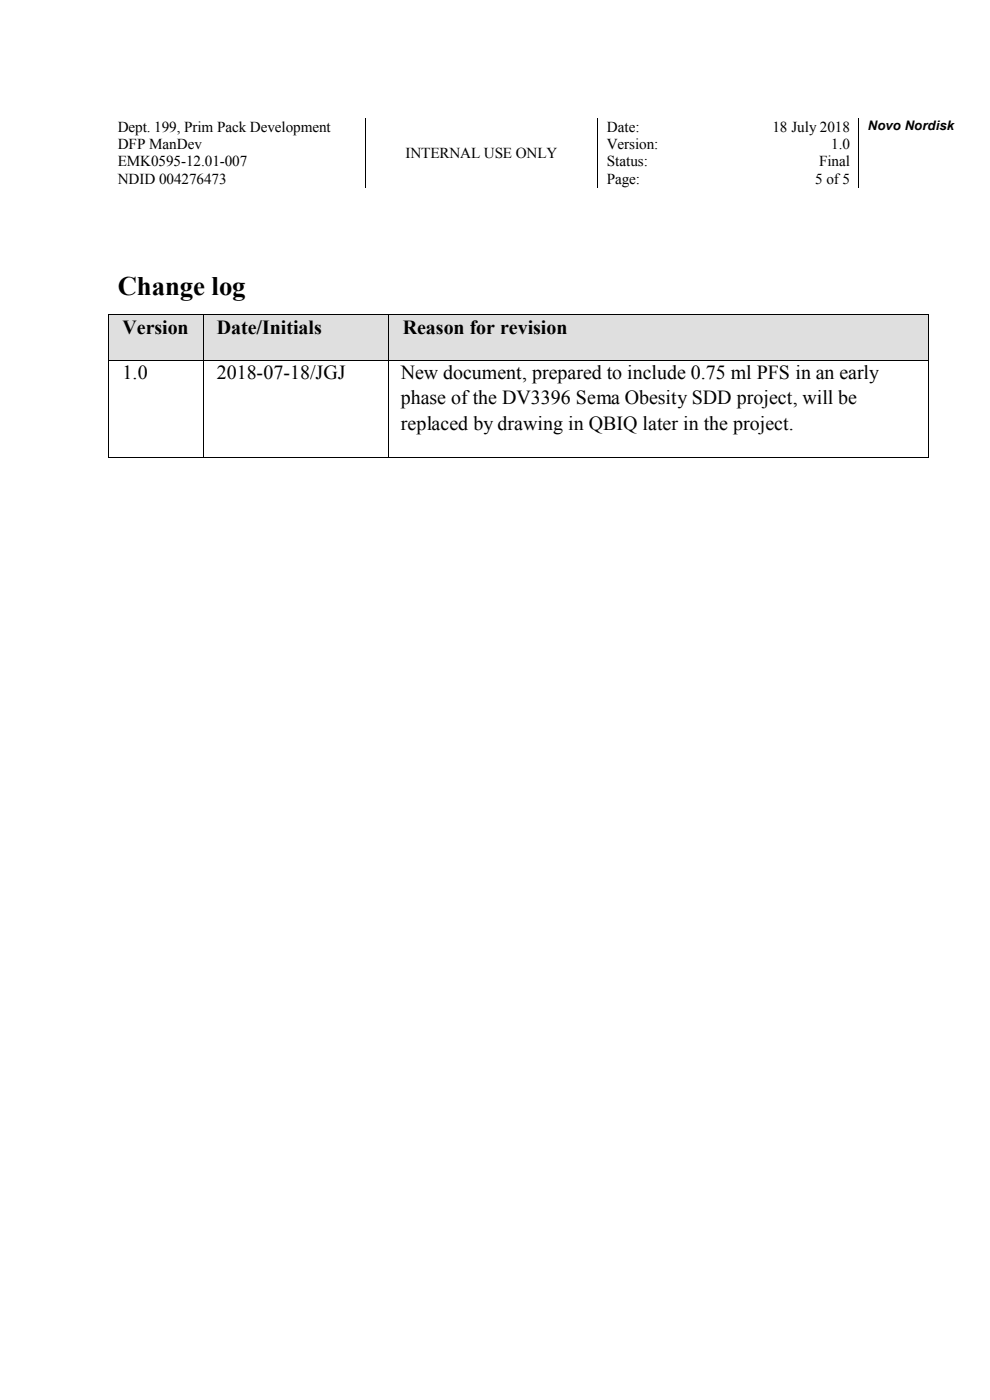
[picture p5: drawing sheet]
<svg xmlns="http://www.w3.org/2000/svg" width="210mm" height="297mm" viewBox="0 0 210 297" stroke-linecap="round" stroke-linejoin="round" font-family="sans-serif">
<defs><g id="words">
<text font-size="5.7" x="25" y="62.6">Change log</text>
<g font-size="4.2">
<text x="26" y="70.8">Version</text>
<text x="46" y="70.8">Date/Initials</text>
<text x="85.4" y="70.8">Reason for revision</text>
<text x="26" y="80.4">1.0</text>
<text x="46" y="80.4">2018-07-18/JGJ</text>
<text x="85" y="80.4">New document, prepared to include 0.75 ml PFS in an early</text>
<text x="85" y="85.8">phase of the DV3396 Sema Obesity SDD project, will be</text>
<text x="85" y="91.2">replaced by drawing in QBIQ later in the project.</text>
</g>
<g font-size="3.2">
<text x="25" y="27.9">Dept. 199, Prim Pack Development</text>
<text x="128.7" y="27.9">Date:</text>
<text x="163.8" y="27.9">18 July 2018</text>
<text x="25" y="31.6">DFP ManDev</text>
<text x="25" y="35.2">EMK0595-12.01-007</text>
<text x="86" y="33.4">INTERNAL USE ONLY</text>
<text x="128.7" y="31.6">Version:</text>
<text x="128.7" y="35.2">Status:</text>
<text x="173.7" y="35.2">Final</text>
<text x="176.3" y="31.6">1.0</text>
<text x="25" y="38.9">NDID 004276473</text>
<text x="128.7" y="38.9">Page:</text>
<text x="172.9" y="38.9">5 of5</text>
</g>
<text font-size="2.8" x="184.1" y="27.7">Novo Nordisk</text>
</g></defs>
<path d="M77.5 25.1v14.6M126.7 25.1v14.6M182.2 25.1v14.6" fill="none" stroke="#000" stroke-width=".21"/>
<g fill="#dfdfdf">
<path d="M23.2 66.9h19.8v9.5h-19.8z" fill-rule="evenodd"/>
<path d="M25 66.9h16.1v9.5h-16.1z" fill-rule="evenodd"/>
<path d="M43.2 66.9h39.3v9.5h-39.3z" fill-rule="evenodd"/>
<path d="M45 66.9h35.6v9.5h-35.6z" fill-rule="evenodd"/>
<path d="M82.6 66.9h114.2v9.5h-114.2z" fill-rule="evenodd"/>
<path d="M84.4 66.9h110.6v9.5h-110.6z" fill-rule="evenodd"/>
</g>
<g fill="#000">
<path d="M22.9 66.7h.2v.2h-.2z" fill-rule="evenodd"/>
<path d="M22.9 66.7h.2v.2h-.2z" fill-rule="evenodd"/>
<path d="M22.9 76.4h.2v.2h-.2z" fill-rule="evenodd"/>
<path d="M43 66.7h.2v.2h-.2z" fill-rule="evenodd"/>
<path d="M43 76.4h.2v.2h-.2z" fill-rule="evenodd"/>
<path d="M82.4 66.7h.1v.2h-.1z" fill-rule="evenodd"/>
<path d="M82.4 76.4h.1v.2h-.1z" fill-rule="evenodd"/>
<path d="M196.8 66.7h.1v.2h-.1z" fill-rule="evenodd"/>
<path d="M196.8 66.7h.1v.2h-.1z" fill-rule="evenodd"/>
<path d="M196.8 76.4h.1v.2h-.1z" fill-rule="evenodd"/>
<path d="M22.9 96.9h.2v.2h-.2z" fill-rule="evenodd"/>
<path d="M22.9 96.9h.2v.2h-.2z" fill-rule="evenodd"/>
<path d="M43 96.9h.2v.2h-.2z" fill-rule="evenodd"/>
<path d="M82.4 96.9h.1v.2h-.1z" fill-rule="evenodd"/>
<path d="M196.8 96.9h.1v.2h-.1z" fill-rule="evenodd"/>
<path d="M196.8 96.9h.1v.2h-.1z" fill-rule="evenodd"/>
</g>
<g fill="none" stroke="#000" stroke-width=".21">
<path d="M23 66.9v9.5M23 76.6v20.3M23.1 66.8h19.9M23.1 76.5h19.9M43.1 66.9v9.5M43.1 76.6v20.3M43.2 66.8h39.2M43.2 76.5h39.2M82.5 66.9v9.5M82.5 76.6v20.3M82.5 66.8h114.3M82.5 76.5h114.3"/>
<path d="M196.8 66.9v9.5M196.8 76.6v20.3M23.1 97h19.9M43.2 97h39.2M82.5 97h114.3"/>
</g>
<use href="#words"/>
</svg>
